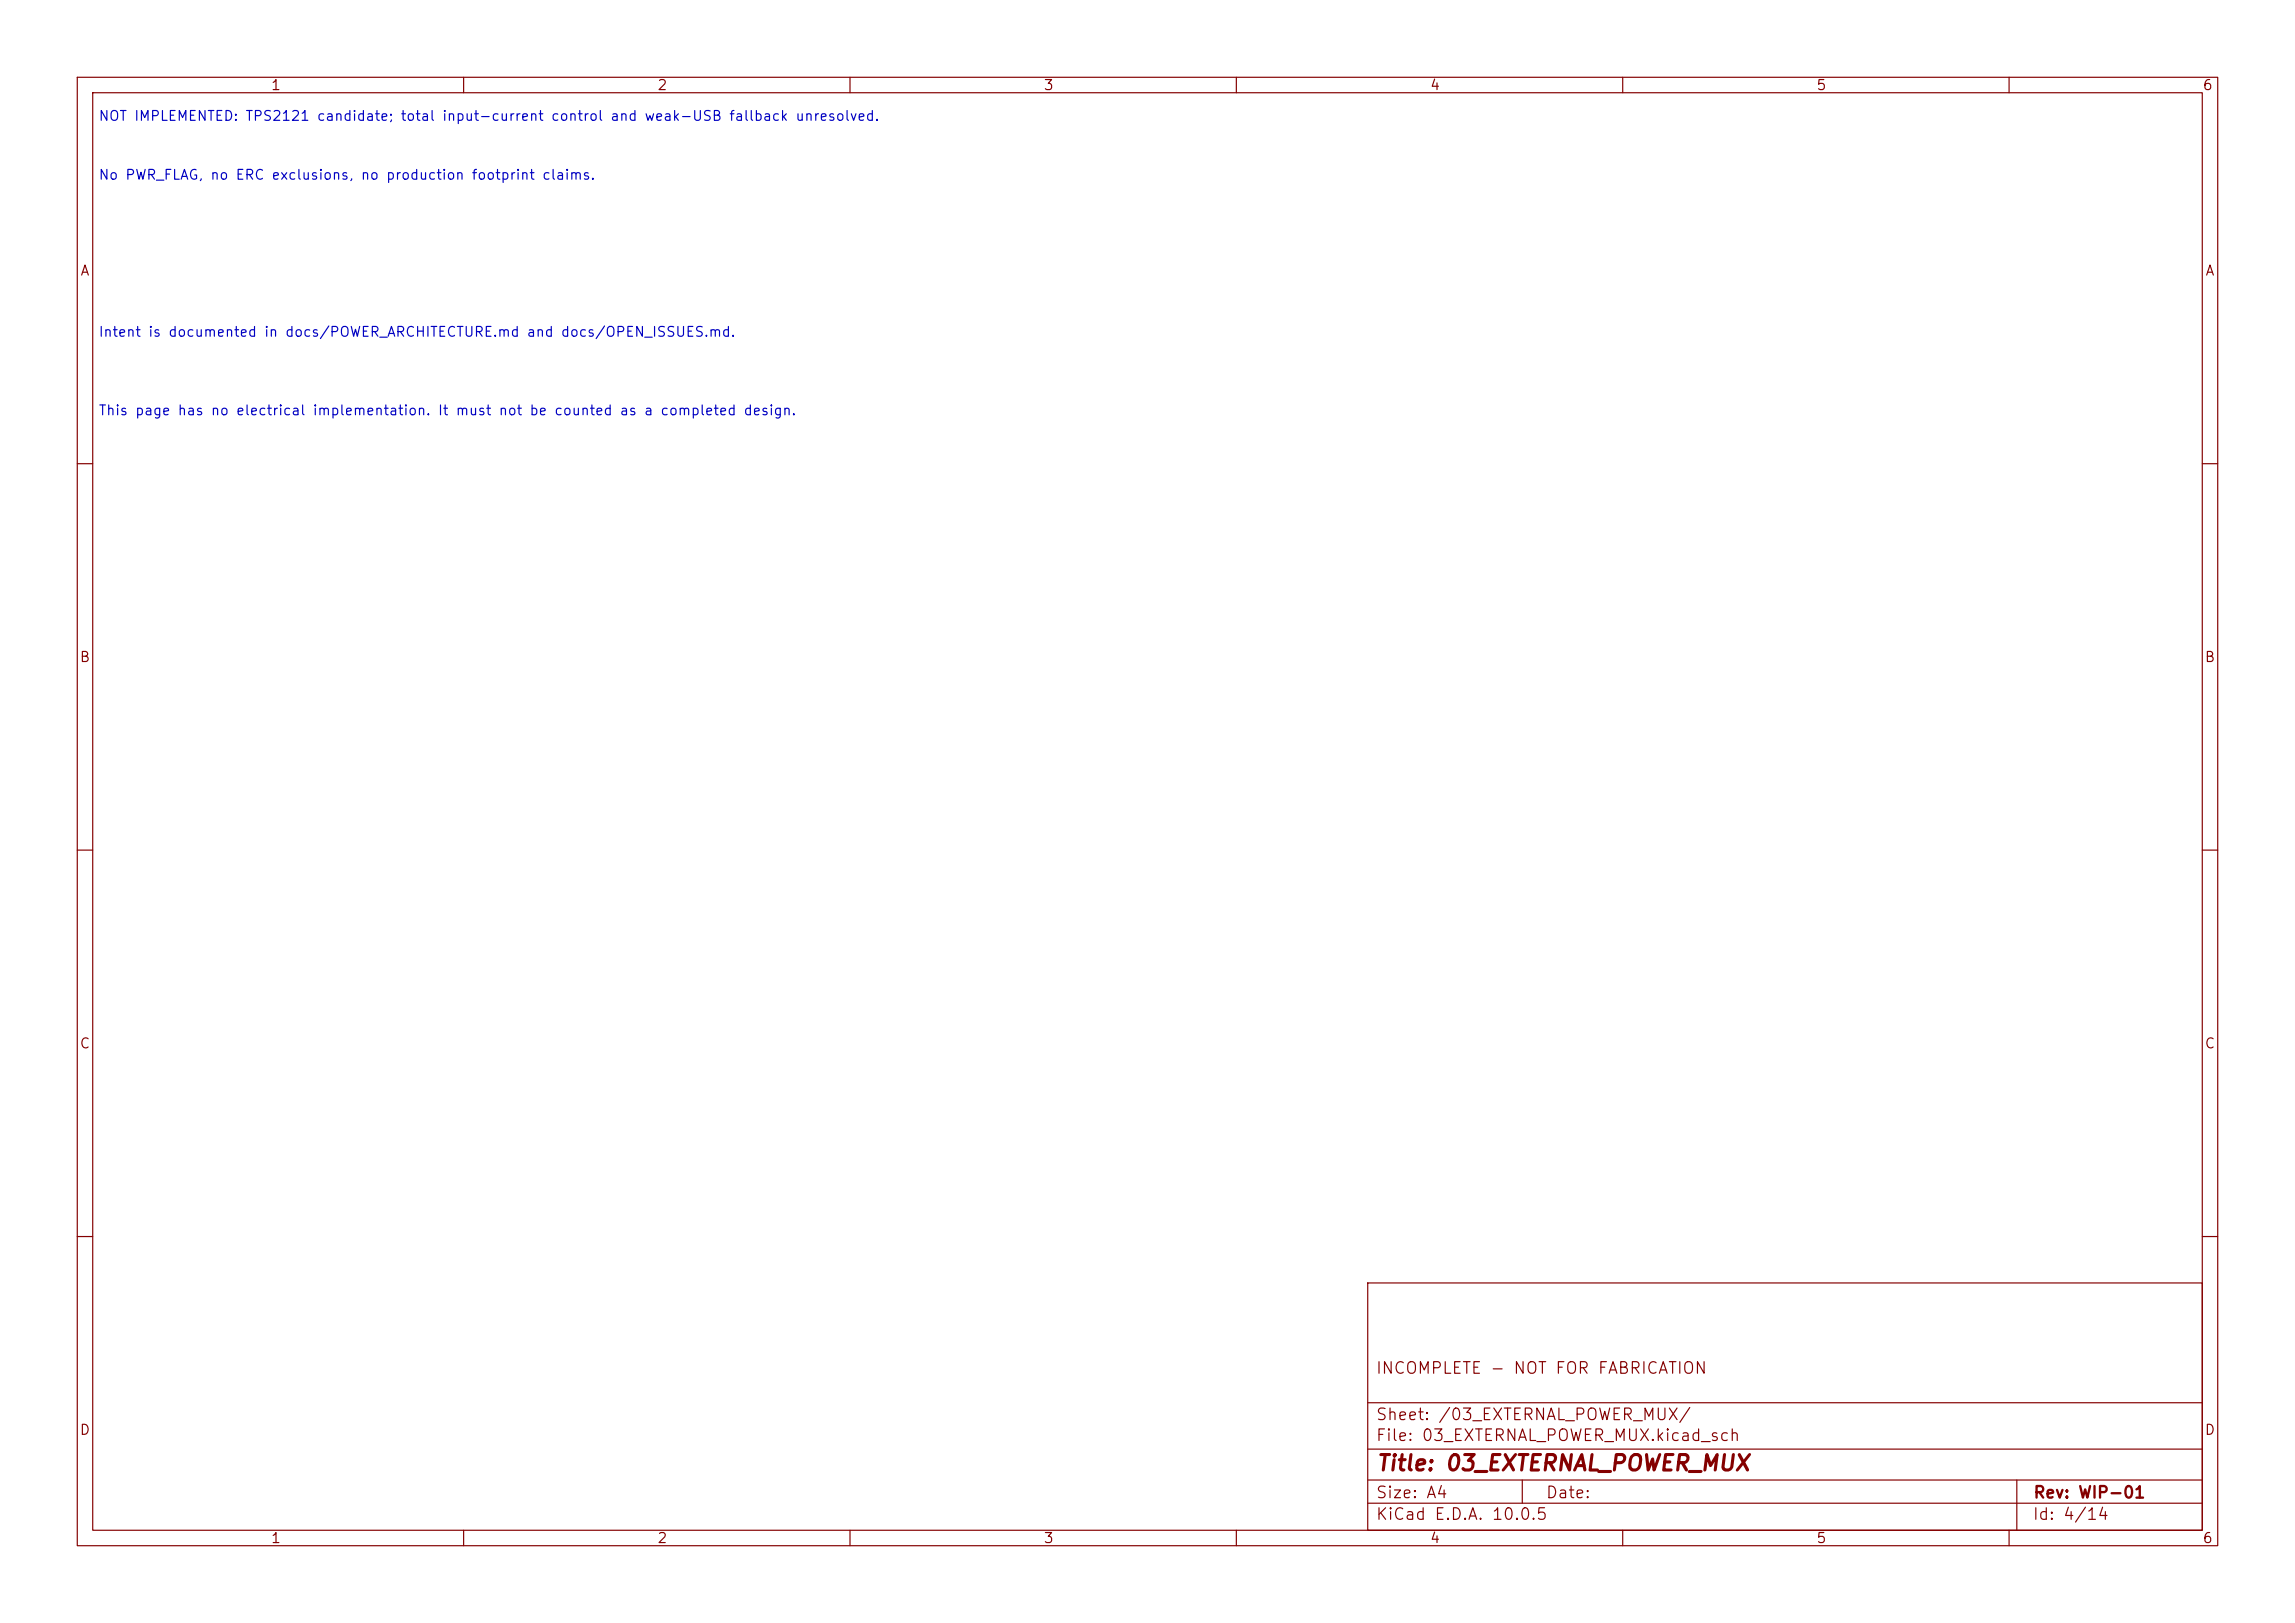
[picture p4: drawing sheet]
<svg xmlns="http://www.w3.org/2000/svg" width="297mm" height="210mm" viewBox="0 0 297 210" stroke-linecap="round" stroke-linejoin="round" font-family="sans-serif">
<defs><g id="words">
<text font-size="2" fill="#840000" x="178" y="190.8">Title: 03_EXTERNAL_POWER_MUX</text>
<g font-size="1.5" fill="#840000">
<text x="178" y="178.1">INCOMPLETE - NOT FOR FABRICATION</text>
<text x="178" y="184.1">Sheet: /03_EXTERNAL_POWER_MUX/</text>
<text x="178" y="186.8">File: 03_EXTERNAL_POWER_MUX.kicad_sch</text>
<text x="178" y="197">KiCad E.D.A. 10.0.5</text>
<text x="178" y="194.2">Size: A4</text>
<text x="200" y="194.2">Date:</text>
<text x="263" y="197">Id: 4/14</text>
<text x="263" y="194.2">Rev: WIP-01</text>
</g>
<g font-size="1.3" fill="#840000">
<text x="35" y="12">1</text>
<text x="85" y="12">2</text>
<text x="135" y="12">3</text>
<text x="185" y="12">4</text>
<text x="235" y="12">5</text>
<text x="285" y="12">6</text>
<text x="10.3" y="36">A</text>
<text x="285.3" y="36">A</text>
<text x="10.2" y="86">B</text>
<text x="285.2" y="86">B</text>
<text x="10.2" y="136">C</text>
<text x="285.2" y="136">C</text>
<text x="10.2" y="186">D</text>
<text x="285.2" y="186">D</text>
<text x="35" y="200">1</text>
<text x="85" y="200">2</text>
<text x="135" y="200">3</text>
<text x="185" y="200">4</text>
<text x="235" y="200">5</text>
<text x="285" y="200">6</text>
</g>
<g font-size="1.3" fill="#0000c2">
<text x="12.7" y="16">NOT IMPLEMENTED: TPS2121 candidate; total input-current control and weak-USB fallback unresolved.</text>
<text x="12.7" y="23.6">No PWR_FLAG, no ERC exclusions, no production footprint claims.</text>
<text x="12.7" y="43.9">Intent is documented in docs/POWER_ARCHITECTURE.md and docs/OPEN_ISSUES.md.</text>
<text x="12.7" y="54.1">This page has no electrical implementation. It must not be counted as a completed design.</text>
</g>
</g></defs>
<g fill="none" stroke="#840000" stroke-width=".15">
<path d="M10 10h277v190h-277zM12 12h273v186h-273zM60 10v2M110 10v2M160 10v2M210 10v2M260 10v2M10 60h2M285 60h2M10 110h2M285 110h2M10 160h2"/>
<path d="M177 166h108v32h-108zM285 160h2M60 198v2M110 198v2M160 198v2M177 194.5h108M177 191.5h108M177 187.5h108M177 181.5h108M197 191.5v3M210 198v2M260 198v2"/>
<path d="M261 191.5v6.5"/>
</g>
<use href="#words"/>
</svg>
